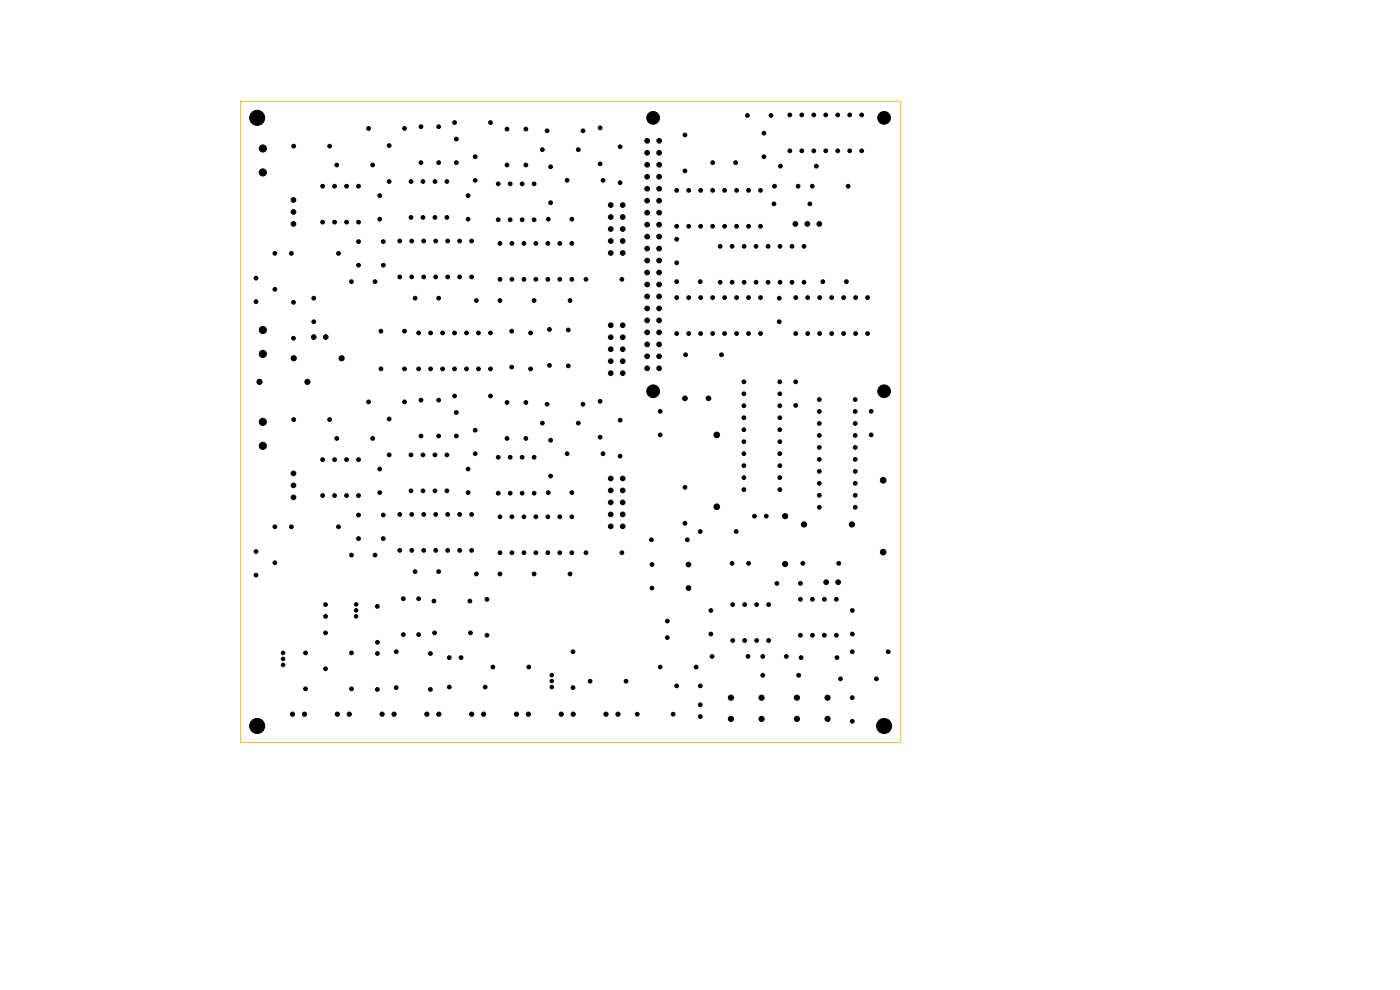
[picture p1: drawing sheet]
<svg xmlns="http://www.w3.org/2000/svg" width="297mm" height="210mm" viewBox="0 0 297 210" stroke-linecap="round" stroke-linejoin="round" font-family="sans-serif">
<path d="M51.1 21.5h140v136h-140z" fill="none" stroke="#fabd2f" stroke-width=".21"/>
<g fill="#000" stroke="#000" stroke-width=".21">
<circle cx="54.6" cy="25" r="1.6"/>
<circle cx="55.8" cy="31.5" r=".76"/>
<circle cx="55.8" cy="36.6" r=".76"/>
<circle cx="62.3" cy="31" r=".4"/>
<circle cx="68.4" cy="39.5" r=".4"/>
<circle cx="69.9" cy="31" r=".4"/>
<circle cx="71" cy="39.5" r=".4"/>
<circle cx="71.4" cy="35" r=".4"/>
<circle cx="73.5" cy="39.5" r=".4"/>
<circle cx="76.1" cy="39.5" r=".4"/>
<circle cx="78.2" cy="27.3" r=".4"/>
<circle cx="79.1" cy="35" r=".4"/>
<circle cx="82.6" cy="30.9" r=".4"/>
<circle cx="82.6" cy="38.5" r=".4"/>
<circle cx="85.8" cy="27.3" r=".4"/>
<circle cx="87.2" cy="38.5" r=".4"/>
<circle cx="89.3" cy="34.5" r=".4"/>
<circle cx="89.3" cy="26.9" r=".4"/>
<circle cx="89.7" cy="38.5" r=".4"/>
<circle cx="92.3" cy="38.5" r=".4"/>
<circle cx="93.1" cy="34.5" r=".4"/>
<circle cx="93.1" cy="26.9" r=".4"/>
<circle cx="94.8" cy="38.5" r=".4"/>
<circle cx="96.4" cy="26" r=".4"/>
<circle cx="96.8" cy="29.5" r=".4"/>
<circle cx="96.8" cy="34.5" r=".4"/>
<circle cx="100.8" cy="33.3" r=".4"/>
<circle cx="100.8" cy="38.3" r=".4"/>
<circle cx="104.1" cy="26" r=".4"/>
<circle cx="105.7" cy="39" r=".4"/>
<circle cx="107.6" cy="35" r=".4"/>
<circle cx="107.6" cy="27.4" r=".4"/>
<circle cx="108.2" cy="39" r=".4"/>
<circle cx="110.8" cy="39" r=".4"/>
<circle cx="111.6" cy="35" r=".4"/>
<circle cx="111.6" cy="27.4" r=".4"/>
<circle cx="113.3" cy="39" r=".4"/>
<circle cx="115.1" cy="31.8" r=".4"/>
<circle cx="116.1" cy="27.8" r=".4"/>
<circle cx="116.8" cy="35.4" r=".4"/>
<circle cx="120.3" cy="38.3" r=".4"/>
<circle cx="122.7" cy="31.8" r=".4"/>
<circle cx="123.7" cy="27.8" r=".4"/>
<circle cx="127.3" cy="34.8" r=".4"/>
<circle cx="127.3" cy="27.1" r=".4"/>
<circle cx="127.9" cy="38.3" r=".4"/>
<circle cx="131.6" cy="38.7" r=".4"/>
<circle cx="131.6" cy="31.1" r=".4"/>
<circle cx="137.3" cy="29.9" r=".5"/>
<circle cx="137.3" cy="37.5" r=".5"/>
<circle cx="137.3" cy="32.4" r=".5"/>
<circle cx="137.3" cy="35" r=".5"/>
<circle cx="138.6" cy="25" r="1.35"/>
<circle cx="139.8" cy="29.9" r=".5"/>
<circle cx="139.8" cy="32.4" r=".5"/>
<circle cx="139.8" cy="37.5" r=".5"/>
<circle cx="139.8" cy="35" r=".5"/>
<circle cx="145.3" cy="36.3" r=".4"/>
<circle cx="145.3" cy="28.6" r=".4"/>
<circle cx="151.2" cy="34.5" r=".4"/>
<circle cx="156.1" cy="34.5" r=".4"/>
<circle cx="158.6" cy="24.5" r=".4"/>
<circle cx="162.1" cy="33.3" r=".4"/>
<circle cx="162.1" cy="28.3" r=".4"/>
<circle cx="163.6" cy="24.5" r=".4"/>
<circle cx="164.3" cy="39.5" r=".4"/>
<circle cx="165.6" cy="35.3" r=".4"/>
<circle cx="167.6" cy="24.4" r=".4"/>
<circle cx="167.6" cy="32" r=".4"/>
<circle cx="169.3" cy="39.5" r=".4"/>
<circle cx="170.1" cy="24.4" r=".4"/>
<circle cx="170.1" cy="32" r=".4"/>
<circle cx="172.3" cy="39.5" r=".4"/>
<circle cx="172.6" cy="24.4" r=".4"/>
<circle cx="172.6" cy="32" r=".4"/>
<circle cx="173.2" cy="35.3" r=".4"/>
<circle cx="175.2" cy="32" r=".4"/>
<circle cx="175.2" cy="24.4" r=".4"/>
<circle cx="177.7" cy="24.4" r=".4"/>
<circle cx="177.7" cy="32" r=".4"/>
<circle cx="179.9" cy="39.5" r=".4"/>
<circle cx="180.3" cy="32" r=".4"/>
<circle cx="180.3" cy="24.4" r=".4"/>
<circle cx="182.8" cy="32" r=".4"/>
<circle cx="182.8" cy="24.4" r=".4"/>
<circle cx="187.6" cy="25" r="1.35"/>
<circle cx="54.3" cy="59" r=".4"/>
<circle cx="58.3" cy="53.7" r=".4"/>
<circle cx="61.8" cy="53.7" r=".4"/>
<circle cx="62.3" cy="42.4" r=".5"/>
<circle cx="62.3" cy="45" r=".5"/>
<circle cx="62.3" cy="47.5" r=".5"/>
<circle cx="68.4" cy="47.1" r=".4"/>
<circle cx="71" cy="47.1" r=".4"/>
<circle cx="71.8" cy="53.7" r=".4"/>
<circle cx="73.5" cy="47.1" r=".4"/>
<circle cx="74.6" cy="59.7" r=".4"/>
<circle cx="76.1" cy="56.2" r=".4"/>
<circle cx="76.1" cy="51.3" r=".4"/>
<circle cx="76.1" cy="47.1" r=".4"/>
<circle cx="79.6" cy="59.7" r=".4"/>
<circle cx="80.6" cy="41.5" r=".4"/>
<circle cx="80.6" cy="46.5" r=".4"/>
<circle cx="81.3" cy="56.2" r=".4"/>
<circle cx="81.3" cy="51.3" r=".4"/>
<circle cx="84.8" cy="51.1" r=".4"/>
<circle cx="84.8" cy="58.7" r=".4"/>
<circle cx="87.2" cy="46.1" r=".4"/>
<circle cx="87.4" cy="58.7" r=".4"/>
<circle cx="87.4" cy="51.1" r=".4"/>
<circle cx="89.7" cy="46.1" r=".4"/>
<circle cx="89.9" cy="58.7" r=".4"/>
<circle cx="89.9" cy="51.1" r=".4"/>
<circle cx="92.3" cy="46.1" r=".4"/>
<circle cx="92.4" cy="58.7" r=".4"/>
<circle cx="92.4" cy="51.1" r=".4"/>
<circle cx="94.8" cy="46.1" r=".4"/>
<circle cx="95" cy="51.1" r=".4"/>
<circle cx="95" cy="58.7" r=".4"/>
<circle cx="97.5" cy="58.7" r=".4"/>
<circle cx="97.5" cy="51.1" r=".4"/>
<circle cx="99.3" cy="41.5" r=".4"/>
<circle cx="99.3" cy="46.5" r=".4"/>
<circle cx="100.1" cy="58.7" r=".4"/>
<circle cx="100.1" cy="51.1" r=".4"/>
<circle cx="105.7" cy="46.6" r=".4"/>
<circle cx="106.1" cy="59.3" r=".4"/>
<circle cx="106.1" cy="51.6" r=".4"/>
<circle cx="108.2" cy="46.6" r=".4"/>
<circle cx="108.6" cy="51.6" r=".4"/>
<circle cx="108.6" cy="59.3" r=".4"/>
<circle cx="110.8" cy="46.6" r=".4"/>
<circle cx="111.1" cy="59.3" r=".4"/>
<circle cx="111.1" cy="51.6" r=".4"/>
<circle cx="113.3" cy="46.6" r=".4"/>
<circle cx="113.7" cy="51.6" r=".4"/>
<circle cx="113.7" cy="59.3" r=".4"/>
<circle cx="116.2" cy="59.3" r=".4"/>
<circle cx="116.2" cy="51.6" r=".4"/>
<circle cx="116.3" cy="46.5" r=".4"/>
<circle cx="116.8" cy="43" r=".4"/>
<circle cx="118.8" cy="59.3" r=".4"/>
<circle cx="118.8" cy="51.6" r=".4"/>
<circle cx="121.3" cy="59.3" r=".4"/>
<circle cx="121.3" cy="51.6" r=".4"/>
<circle cx="121.3" cy="46.5" r=".4"/>
<circle cx="124.3" cy="59.3" r=".4"/>
<circle cx="129.6" cy="46" r=".5"/>
<circle cx="129.6" cy="48.6" r=".5"/>
<circle cx="129.6" cy="51.1" r=".5"/>
<circle cx="129.6" cy="53.7" r=".5"/>
<circle cx="129.6" cy="43.5" r=".5"/>
<circle cx="131.9" cy="59.3" r=".4"/>
<circle cx="132.1" cy="48.6" r=".5"/>
<circle cx="132.1" cy="51.1" r=".5"/>
<circle cx="132.1" cy="46" r=".5"/>
<circle cx="132.1" cy="43.5" r=".5"/>
<circle cx="132.1" cy="53.7" r=".5"/>
<circle cx="137.3" cy="57.8" r=".5"/>
<circle cx="137.3" cy="45.1" r=".5"/>
<circle cx="137.3" cy="47.7" r=".5"/>
<circle cx="137.3" cy="50.2" r=".5"/>
<circle cx="137.3" cy="55.3" r=".5"/>
<circle cx="137.3" cy="52.7" r=".5"/>
<circle cx="137.3" cy="40" r=".5"/>
<circle cx="137.3" cy="42.6" r=".5"/>
<circle cx="139.8" cy="57.8" r=".5"/>
<circle cx="139.8" cy="55.3" r=".5"/>
<circle cx="139.8" cy="50.2" r=".5"/>
<circle cx="139.8" cy="47.7" r=".5"/>
<circle cx="139.8" cy="52.7" r=".5"/>
<circle cx="139.8" cy="45.1" r=".5"/>
<circle cx="139.8" cy="42.6" r=".5"/>
<circle cx="139.8" cy="40" r=".5"/>
<circle cx="143.6" cy="40.4" r=".4"/>
<circle cx="143.6" cy="48" r=".4"/>
<circle cx="143.6" cy="50.7" r=".4"/>
<circle cx="143.6" cy="59.7" r=".4"/>
<circle cx="143.6" cy="55.7" r=".4"/>
<circle cx="146.1" cy="40.4" r=".4"/>
<circle cx="146.1" cy="48" r=".4"/>
<circle cx="148.6" cy="59.7" r=".4"/>
<circle cx="148.6" cy="40.4" r=".4"/>
<circle cx="148.6" cy="48" r=".4"/>
<circle cx="151.2" cy="40.4" r=".4"/>
<circle cx="151.2" cy="48" r=".4"/>
<circle cx="152.8" cy="52.3" r=".4"/>
<circle cx="152.8" cy="59.9" r=".4"/>
<circle cx="153.7" cy="40.4" r=".4"/>
<circle cx="153.7" cy="48" r=".4"/>
<circle cx="155.3" cy="52.3" r=".4"/>
<circle cx="155.3" cy="59.9" r=".4"/>
<circle cx="156.3" cy="40.4" r=".4"/>
<circle cx="156.3" cy="48" r=".4"/>
<circle cx="157.9" cy="59.9" r=".4"/>
<circle cx="157.9" cy="52.3" r=".4"/>
<circle cx="158.8" cy="40.4" r=".4"/>
<circle cx="158.8" cy="48" r=".4"/>
<circle cx="160.4" cy="59.9" r=".4"/>
<circle cx="160.4" cy="52.3" r=".4"/>
<circle cx="161.3" cy="40.4" r=".4"/>
<circle cx="161.3" cy="48" r=".4"/>
<circle cx="162.9" cy="52.3" r=".4"/>
<circle cx="162.9" cy="59.9" r=".4"/>
<circle cx="164.2" cy="43.3" r=".4"/>
<circle cx="165.5" cy="52.3" r=".4"/>
<circle cx="165.5" cy="59.9" r=".4"/>
<circle cx="168" cy="52.3" r=".4"/>
<circle cx="168" cy="59.9" r=".4"/>
<circle cx="168.7" cy="47.5" r=".5"/>
<circle cx="170.6" cy="52.3" r=".4"/>
<circle cx="170.6" cy="59.9" r=".4"/>
<circle cx="171.3" cy="47.5" r=".5"/>
<circle cx="171.8" cy="43.3" r=".4"/>
<circle cx="173.8" cy="47.5" r=".5"/>
<circle cx="174.6" cy="59.7" r=".4"/>
<circle cx="179.6" cy="59.7" r=".4"/>
<circle cx="54.3" cy="64" r=".4"/>
<circle cx="55.8" cy="75.1" r=".76"/>
<circle cx="55.8" cy="70" r=".76"/>
<circle cx="58.3" cy="61.4" r=".4"/>
<circle cx="62.3" cy="64.1" r=".4"/>
<circle cx="62.3" cy="71.8" r=".4"/>
<circle cx="62.3" cy="76" r=".55"/>
<circle cx="66.6" cy="63.3" r=".4"/>
<circle cx="66.6" cy="68.3" r=".4"/>
<circle cx="66.6" cy="71.5" r=".5"/>
<circle cx="69.1" cy="71.5" r=".5"/>
<circle cx="72.5" cy="76" r=".55"/>
<circle cx="80.8" cy="70.3" r=".4"/>
<circle cx="80.8" cy="78.3" r=".4"/>
<circle cx="85.8" cy="70.3" r=".4"/>
<circle cx="85.8" cy="78.3" r=".4"/>
<circle cx="88.1" cy="63.3" r=".4"/>
<circle cx="88.8" cy="78.3" r=".4"/>
<circle cx="88.8" cy="70.6" r=".4"/>
<circle cx="91.4" cy="70.6" r=".4"/>
<circle cx="91.4" cy="78.3" r=".4"/>
<circle cx="93.1" cy="63.3" r=".4"/>
<circle cx="93.9" cy="70.6" r=".4"/>
<circle cx="93.9" cy="78.3" r=".4"/>
<circle cx="96.4" cy="78.3" r=".4"/>
<circle cx="96.4" cy="70.6" r=".4"/>
<circle cx="99" cy="70.6" r=".4"/>
<circle cx="99" cy="78.3" r=".4"/>
<circle cx="101.1" cy="63.7" r=".4"/>
<circle cx="101.5" cy="70.6" r=".4"/>
<circle cx="101.5" cy="78.3" r=".4"/>
<circle cx="104.1" cy="78.3" r=".4"/>
<circle cx="104.1" cy="70.6" r=".4"/>
<circle cx="106.1" cy="63.7" r=".4"/>
<circle cx="108.6" cy="70.3" r=".4"/>
<circle cx="108.6" cy="77.9" r=".4"/>
<circle cx="112.6" cy="70.6" r=".4"/>
<circle cx="112.6" cy="78.3" r=".4"/>
<circle cx="113.3" cy="63.7" r=".4"/>
<circle cx="116.6" cy="69.9" r=".4"/>
<circle cx="116.6" cy="77.5" r=".4"/>
<circle cx="120.6" cy="70" r=".4"/>
<circle cx="120.6" cy="77.6" r=".4"/>
<circle cx="120.9" cy="63.7" r=".4"/>
<circle cx="129.6" cy="76.6" r=".5"/>
<circle cx="129.6" cy="69" r=".5"/>
<circle cx="129.6" cy="74.1" r=".5"/>
<circle cx="129.6" cy="79.2" r=".5"/>
<circle cx="129.6" cy="71.5" r=".5"/>
<circle cx="132.1" cy="76.6" r=".5"/>
<circle cx="132.1" cy="79.2" r=".5"/>
<circle cx="132.1" cy="69" r=".5"/>
<circle cx="132.1" cy="71.5" r=".5"/>
<circle cx="132.1" cy="74.1" r=".5"/>
<circle cx="137.3" cy="78.1" r=".5"/>
<circle cx="137.3" cy="75.6" r=".5"/>
<circle cx="137.3" cy="62.9" r=".5"/>
<circle cx="137.3" cy="68" r=".5"/>
<circle cx="137.3" cy="65.4" r=".5"/>
<circle cx="137.3" cy="60.4" r=".5"/>
<circle cx="137.3" cy="70.5" r=".5"/>
<circle cx="137.3" cy="73.1" r=".5"/>
<circle cx="139.8" cy="60.4" r=".5"/>
<circle cx="139.8" cy="65.4" r=".5"/>
<circle cx="139.8" cy="78.1" r=".5"/>
<circle cx="139.8" cy="75.6" r=".5"/>
<circle cx="139.8" cy="73.1" r=".5"/>
<circle cx="139.8" cy="68" r=".5"/>
<circle cx="139.8" cy="62.9" r=".5"/>
<circle cx="139.8" cy="70.5" r=".5"/>
<circle cx="143.6" cy="70.8" r=".4"/>
<circle cx="143.6" cy="63.1" r=".4"/>
<circle cx="145.4" cy="75.3" r=".4"/>
<circle cx="146.1" cy="70.8" r=".4"/>
<circle cx="146.1" cy="63.1" r=".4"/>
<circle cx="148.6" cy="70.8" r=".4"/>
<circle cx="148.6" cy="63.1" r=".4"/>
<circle cx="151.2" cy="70.8" r=".4"/>
<circle cx="151.2" cy="63.1" r=".4"/>
<circle cx="153.1" cy="75.3" r=".4"/>
<circle cx="153.7" cy="70.8" r=".4"/>
<circle cx="153.7" cy="63.1" r=".4"/>
<circle cx="156.3" cy="70.8" r=".4"/>
<circle cx="156.3" cy="63.1" r=".4"/>
<circle cx="158.8" cy="63.1" r=".4"/>
<circle cx="158.8" cy="70.8" r=".4"/>
<circle cx="161.3" cy="70.8" r=".4"/>
<circle cx="161.3" cy="63.1" r=".4"/>
<circle cx="165.3" cy="68.3" r=".4"/>
<circle cx="165.3" cy="63.3" r=".4"/>
<circle cx="168.8" cy="70.8" r=".4"/>
<circle cx="168.8" cy="63.1" r=".4"/>
<circle cx="171.3" cy="63.1" r=".4"/>
<circle cx="171.3" cy="70.8" r=".4"/>
<circle cx="173.9" cy="63.1" r=".4"/>
<circle cx="173.9" cy="70.8" r=".4"/>
<circle cx="176.4" cy="63.1" r=".4"/>
<circle cx="176.4" cy="70.8" r=".4"/>
<circle cx="179" cy="70.8" r=".4"/>
<circle cx="179" cy="63.1" r=".4"/>
<circle cx="181.5" cy="63.1" r=".4"/>
<circle cx="181.5" cy="70.8" r=".4"/>
<circle cx="184" cy="63.1" r=".4"/>
<circle cx="184" cy="70.8" r=".4"/>
<circle cx="55.1" cy="81" r=".55"/>
<circle cx="55.8" cy="89.5" r=".76"/>
<circle cx="55.8" cy="94.6" r=".76"/>
<circle cx="62.3" cy="89" r=".4"/>
<circle cx="65.2" cy="81" r=".55"/>
<circle cx="68.4" cy="97.5" r=".4"/>
<circle cx="69.9" cy="89" r=".4"/>
<circle cx="71" cy="97.5" r=".4"/>
<circle cx="71.4" cy="93" r=".4"/>
<circle cx="73.5" cy="97.5" r=".4"/>
<circle cx="76.1" cy="97.5" r=".4"/>
<circle cx="78.2" cy="85.3" r=".4"/>
<circle cx="79.1" cy="93" r=".4"/>
<circle cx="80.6" cy="99.5" r=".4"/>
<circle cx="82.6" cy="96.5" r=".4"/>
<circle cx="82.6" cy="88.9" r=".4"/>
<circle cx="85.8" cy="85.3" r=".4"/>
<circle cx="87.2" cy="96.5" r=".4"/>
<circle cx="89.3" cy="84.9" r=".4"/>
<circle cx="89.3" cy="92.5" r=".4"/>
<circle cx="89.7" cy="96.5" r=".4"/>
<circle cx="92.3" cy="96.5" r=".4"/>
<circle cx="93.1" cy="92.5" r=".4"/>
<circle cx="93.1" cy="84.9" r=".4"/>
<circle cx="94.8" cy="96.5" r=".4"/>
<circle cx="96.4" cy="84" r=".4"/>
<circle cx="96.8" cy="92.5" r=".4"/>
<circle cx="96.8" cy="87.5" r=".4"/>
<circle cx="99.3" cy="99.5" r=".4"/>
<circle cx="100.8" cy="91.3" r=".4"/>
<circle cx="100.8" cy="96.3" r=".4"/>
<circle cx="104.1" cy="84" r=".4"/>
<circle cx="105.7" cy="97" r=".4"/>
<circle cx="107.6" cy="93" r=".4"/>
<circle cx="107.6" cy="85.4" r=".4"/>
<circle cx="108.2" cy="97" r=".4"/>
<circle cx="110.8" cy="97" r=".4"/>
<circle cx="111.6" cy="85.4" r=".4"/>
<circle cx="111.6" cy="93" r=".4"/>
<circle cx="113.3" cy="97" r=".4"/>
<circle cx="115.1" cy="89.8" r=".4"/>
<circle cx="116.1" cy="85.7" r=".4"/>
<circle cx="116.8" cy="93.4" r=".4"/>
<circle cx="120.3" cy="96.3" r=".4"/>
<circle cx="122.7" cy="89.8" r=".4"/>
<circle cx="123.7" cy="85.7" r=".4"/>
<circle cx="127.3" cy="92.8" r=".4"/>
<circle cx="127.3" cy="85.1" r=".4"/>
<circle cx="127.9" cy="96.3" r=".4"/>
<circle cx="131.6" cy="89.1" r=".4"/>
<circle cx="131.6" cy="96.8" r=".4"/>
<circle cx="138.6" cy="83" r="1.35"/>
<circle cx="140.1" cy="87.3" r=".4"/>
<circle cx="140.1" cy="92.3" r=".4"/>
<circle cx="145.3" cy="84.5" r=".5"/>
<circle cx="150.3" cy="84.5" r=".5"/>
<circle cx="152.1" cy="92.3" r=".6"/>
<circle cx="157.8" cy="96.2" r=".4"/>
<circle cx="157.8" cy="98.8" r=".4"/>
<circle cx="157.8" cy="86.1" r=".4"/>
<circle cx="157.8" cy="91.2" r=".4"/>
<circle cx="157.8" cy="81" r=".4"/>
<circle cx="157.8" cy="83.5" r=".4"/>
<circle cx="157.8" cy="88.6" r=".4"/>
<circle cx="157.8" cy="93.7" r=".4"/>
<circle cx="165.4" cy="83.5" r=".4"/>
<circle cx="165.4" cy="96.2" r=".4"/>
<circle cx="165.4" cy="88.6" r=".4"/>
<circle cx="165.4" cy="91.2" r=".4"/>
<circle cx="165.4" cy="81" r=".4"/>
<circle cx="165.4" cy="98.8" r=".4"/>
<circle cx="165.4" cy="93.7" r=".4"/>
<circle cx="165.4" cy="86.1" r=".4"/>
<circle cx="168.8" cy="81" r=".4"/>
<circle cx="168.8" cy="86" r=".4"/>
<circle cx="173.8" cy="97.4" r=".4"/>
<circle cx="173.8" cy="84.7" r=".4"/>
<circle cx="173.8" cy="89.8" r=".4"/>
<circle cx="173.8" cy="94.9" r=".4"/>
<circle cx="173.8" cy="87.3" r=".4"/>
<circle cx="173.8" cy="100" r=".4"/>
<circle cx="173.8" cy="92.4" r=".4"/>
<circle cx="181.4" cy="97.4" r=".4"/>
<circle cx="181.4" cy="92.4" r=".4"/>
<circle cx="181.4" cy="100" r=".4"/>
<circle cx="181.4" cy="89.8" r=".4"/>
<circle cx="181.4" cy="87.3" r=".4"/>
<circle cx="181.4" cy="94.9" r=".4"/>
<circle cx="181.4" cy="84.7" r=".4"/>
<circle cx="184.8" cy="87.3" r=".4"/>
<circle cx="184.8" cy="92.3" r=".4"/>
<circle cx="187.6" cy="83" r="1.35"/>
<circle cx="54.3" cy="117" r=".4"/>
<circle cx="58.3" cy="119.4" r=".4"/>
<circle cx="58.3" cy="111.8" r=".4"/>
<circle cx="61.8" cy="111.8" r=".4"/>
<circle cx="62.3" cy="103" r=".5"/>
<circle cx="62.3" cy="105.5" r=".5"/>
<circle cx="62.3" cy="100.4" r=".5"/>
<circle cx="68.4" cy="105.1" r=".4"/>
<circle cx="71" cy="105.1" r=".4"/>
<circle cx="71.8" cy="111.8" r=".4"/>
<circle cx="73.5" cy="105.1" r=".4"/>
<circle cx="74.6" cy="117.7" r=".4"/>
<circle cx="76.1" cy="105.1" r=".4"/>
<circle cx="76.1" cy="114.2" r=".4"/>
<circle cx="76.1" cy="109.2" r=".4"/>
<circle cx="79.6" cy="117.7" r=".4"/>
<circle cx="80.6" cy="104.5" r=".4"/>
<circle cx="81.3" cy="109.2" r=".4"/>
<circle cx="81.3" cy="114.2" r=".4"/>
<circle cx="84.8" cy="116.8" r=".4"/>
<circle cx="84.8" cy="109.1" r=".4"/>
<circle cx="87.2" cy="104.1" r=".4"/>
<circle cx="87.3" cy="109.1" r=".4"/>
<circle cx="87.3" cy="116.8" r=".4"/>
<circle cx="89.7" cy="104.1" r=".4"/>
<circle cx="89.9" cy="116.8" r=".4"/>
<circle cx="89.9" cy="109.1" r=".4"/>
<circle cx="92.3" cy="104.1" r=".4"/>
<circle cx="92.4" cy="116.8" r=".4"/>
<circle cx="92.4" cy="109.1" r=".4"/>
<circle cx="94.8" cy="104.1" r=".4"/>
<circle cx="95" cy="109.1" r=".4"/>
<circle cx="95" cy="116.8" r=".4"/>
<circle cx="97.5" cy="109.1" r=".4"/>
<circle cx="97.5" cy="116.8" r=".4"/>
<circle cx="99.3" cy="104.5" r=".4"/>
<circle cx="100" cy="109.1" r=".4"/>
<circle cx="100" cy="116.8" r=".4"/>
<circle cx="105.7" cy="104.6" r=".4"/>
<circle cx="106.1" cy="117.2" r=".4"/>
<circle cx="106.1" cy="109.6" r=".4"/>
<circle cx="108.2" cy="104.6" r=".4"/>
<circle cx="108.6" cy="117.2" r=".4"/>
<circle cx="108.6" cy="109.6" r=".4"/>
<circle cx="110.8" cy="104.6" r=".4"/>
<circle cx="111.1" cy="109.6" r=".4"/>
<circle cx="111.1" cy="117.2" r=".4"/>
<circle cx="113.3" cy="104.6" r=".4"/>
<circle cx="113.7" cy="117.2" r=".4"/>
<circle cx="113.7" cy="109.6" r=".4"/>
<circle cx="116.2" cy="117.2" r=".4"/>
<circle cx="116.2" cy="109.6" r=".4"/>
<circle cx="116.3" cy="104.5" r=".4"/>
<circle cx="116.8" cy="101" r=".4"/>
<circle cx="118.8" cy="109.6" r=".4"/>
<circle cx="118.8" cy="117.2" r=".4"/>
<circle cx="121.3" cy="117.2" r=".4"/>
<circle cx="121.3" cy="109.6" r=".4"/>
<circle cx="121.3" cy="104.5" r=".4"/>
<circle cx="124.3" cy="117.2" r=".4"/>
<circle cx="129.6" cy="101.5" r=".5"/>
<circle cx="129.6" cy="106.6" r=".5"/>
<circle cx="129.6" cy="109.1" r=".5"/>
<circle cx="129.6" cy="111.7" r=".5"/>
<circle cx="129.6" cy="104" r=".5"/>
<circle cx="131.9" cy="117.2" r=".4"/>
<circle cx="132.1" cy="101.5" r=".5"/>
<circle cx="132.1" cy="104" r=".5"/>
<circle cx="132.1" cy="109.1" r=".5"/>
<circle cx="132.1" cy="106.6" r=".5"/>
<circle cx="132.1" cy="111.7" r=".5"/>
<circle cx="138.2" cy="114.5" r=".4"/>
<circle cx="138.3" cy="119.7" r=".4"/>
<circle cx="145.3" cy="111" r=".4"/>
<circle cx="145.3" cy="103.4" r=".4"/>
<circle cx="145.8" cy="114.5" r=".4"/>
<circle cx="146.1" cy="119.7" r=".5"/>
<circle cx="148.6" cy="112.8" r=".4"/>
<circle cx="152.1" cy="107.5" r=".6"/>
<circle cx="155.3" cy="119.5" r=".4"/>
<circle cx="156.2" cy="112.8" r=".4"/>
<circle cx="157.8" cy="101.3" r=".4"/>
<circle cx="157.8" cy="103.9" r=".4"/>
<circle cx="158.8" cy="119.5" r=".4"/>
<circle cx="160.1" cy="109.5" r=".4"/>
<circle cx="162.6" cy="109.5" r=".4"/>
<circle cx="165.4" cy="103.9" r=".4"/>
<circle cx="165.4" cy="101.3" r=".4"/>
<circle cx="166.6" cy="119.7" r=".55"/>
<circle cx="166.6" cy="109.5" r=".55"/>
<circle cx="170.3" cy="119.5" r=".4"/>
<circle cx="170.6" cy="111.2" r=".55"/>
<circle cx="173.8" cy="102.5" r=".4"/>
<circle cx="173.8" cy="105.1" r=".4"/>
<circle cx="173.8" cy="107.6" r=".4"/>
<circle cx="177.9" cy="119.5" r=".4"/>
<circle cx="180.7" cy="111.2" r=".55"/>
<circle cx="181.4" cy="102.5" r=".4"/>
<circle cx="181.4" cy="105.1" r=".4"/>
<circle cx="181.4" cy="107.6" r=".4"/>
<circle cx="187.4" cy="117.1" r=".6"/>
<circle cx="187.4" cy="101.9" r=".6"/>
<circle cx="54.3" cy="122" r=".4"/>
<circle cx="60.1" cy="138.5" r=".38"/>
<circle cx="60.1" cy="139.8" r=".38"/>
<circle cx="64.8" cy="138.5" r=".4"/>
<circle cx="69.1" cy="134.3" r=".4"/>
<circle cx="69.1" cy="128.2" r=".4"/>
<circle cx="69.1" cy="130.8" r=".4"/>
<circle cx="74.6" cy="138.5" r=".4"/>
<circle cx="75.6" cy="130.7" r=".37"/>
<circle cx="75.6" cy="129.5" r=".37"/>
<circle cx="75.6" cy="128.2" r=".37"/>
<circle cx="80.1" cy="136.3" r=".4"/>
<circle cx="80.1" cy="128.6" r=".4"/>
<circle cx="80.1" cy="138.6" r=".4"/>
<circle cx="84.1" cy="138.3" r=".4"/>
<circle cx="85.6" cy="134.6" r=".4"/>
<circle cx="85.6" cy="127" r=".4"/>
<circle cx="88.1" cy="121.2" r=".4"/>
<circle cx="88.8" cy="127" r=".4"/>
<circle cx="88.8" cy="134.6" r=".4"/>
<circle cx="91.3" cy="138.6" r=".4"/>
<circle cx="92.1" cy="127.5" r=".4"/>
<circle cx="92.2" cy="134.3" r=".4"/>
<circle cx="93.1" cy="121.2" r=".4"/>
<circle cx="95.3" cy="139.5" r=".4"/>
<circle cx="97.8" cy="139.5" r=".4"/>
<circle cx="99.7" cy="127.5" r=".4"/>
<circle cx="99.8" cy="134.3" r=".4"/>
<circle cx="101.1" cy="121.8" r=".4"/>
<circle cx="103.3" cy="134.8" r=".4"/>
<circle cx="103.3" cy="127.1" r=".4"/>
<circle cx="106.1" cy="121.8" r=".4"/>
<circle cx="113.3" cy="121.8" r=".4"/>
<circle cx="120.9" cy="121.8" r=".4"/>
<circle cx="121.6" cy="138.3" r=".4"/>
<circle cx="138.3" cy="124.8" r=".4"/>
<circle cx="141.6" cy="135.3" r=".4"/>
<circle cx="141.6" cy="131.8" r=".4"/>
<circle cx="146.1" cy="124.7" r=".5"/>
<circle cx="150.8" cy="129.5" r=".4"/>
<circle cx="150.8" cy="134.5" r=".4"/>
<circle cx="151.1" cy="139.3" r=".4"/>
<circle cx="155.4" cy="135.9" r=".4"/>
<circle cx="155.4" cy="128.2" r=".4"/>
<circle cx="158" cy="135.9" r=".4"/>
<circle cx="158" cy="128.2" r=".4"/>
<circle cx="158.7" cy="139.3" r=".4"/>
<circle cx="160.5" cy="135.9" r=".4"/>
<circle cx="160.5" cy="128.2" r=".4"/>
<circle cx="161.8" cy="139.3" r=".4"/>
<circle cx="163.1" cy="135.9" r=".4"/>
<circle cx="163.1" cy="128.2" r=".4"/>
<circle cx="164.8" cy="123.8" r=".4"/>
<circle cx="166.8" cy="139.3" r=".4"/>
<circle cx="169.8" cy="123.8" r=".4"/>
<circle cx="169.8" cy="127.1" r=".4"/>
<circle cx="169.8" cy="134.8" r=".4"/>
<circle cx="169.9" cy="139.5" r=".4"/>
<circle cx="172.4" cy="127.1" r=".4"/>
<circle cx="172.4" cy="134.8" r=".4"/>
<circle cx="174.9" cy="127.1" r=".4"/>
<circle cx="174.9" cy="134.8" r=".4"/>
<circle cx="175.3" cy="123.5" r=".5"/>
<circle cx="177.4" cy="127.1" r=".4"/>
<circle cx="177.4" cy="134.8" r=".4"/>
<circle cx="177.6" cy="139.5" r=".4"/>
<circle cx="177.8" cy="123.5" r=".5"/>
<circle cx="180.8" cy="129.5" r=".4"/>
<circle cx="180.8" cy="134.5" r=".4"/>
<circle cx="180.8" cy="138.3" r=".4"/>
<circle cx="188.4" cy="138.3" r=".4"/>
<circle cx="54.6" cy="154" r="1.6"/>
<circle cx="60.1" cy="141" r=".38"/>
<circle cx="62.1" cy="151.5" r=".45"/>
<circle cx="64.6" cy="151.5" r=".45"/>
<circle cx="64.8" cy="146.1" r=".4"/>
<circle cx="69.1" cy="141.9" r=".4"/>
<circle cx="71.6" cy="151.5" r=".45"/>
<circle cx="74.1" cy="151.5" r=".45"/>
<circle cx="74.6" cy="146.1" r=".4"/>
<circle cx="80.1" cy="146.3" r=".4"/>
<circle cx="81.1" cy="151.5" r=".45"/>
<circle cx="83.6" cy="151.5" r=".45"/>
<circle cx="84.1" cy="145.9" r=".4"/>
<circle cx="90.6" cy="151.5" r=".45"/>
<circle cx="91.3" cy="146.3" r=".4"/>
<circle cx="93.1" cy="151.5" r=".45"/>
<circle cx="95.3" cy="145.8" r=".4"/>
<circle cx="100.1" cy="151.5" r=".45"/>
<circle cx="102.6" cy="151.5" r=".45"/>
<circle cx="102.9" cy="145.8" r=".4"/>
<circle cx="104.6" cy="141.5" r=".4"/>
<circle cx="109.6" cy="151.5" r=".45"/>
<circle cx="112.1" cy="151.5" r=".45"/>
<circle cx="112.2" cy="141.5" r=".4"/>
<circle cx="117.1" cy="145.8" r=".37"/>
<circle cx="117.1" cy="143.2" r=".37"/>
<circle cx="117.1" cy="144.5" r=".37"/>
<circle cx="119.1" cy="151.5" r=".45"/>
<circle cx="121.6" cy="145.9" r=".4"/>
<circle cx="121.6" cy="151.5" r=".45"/>
<circle cx="125.2" cy="144.5" r=".4"/>
<circle cx="128.6" cy="151.5" r=".45"/>
<circle cx="131.1" cy="151.5" r=".45"/>
<circle cx="132.8" cy="144.5" r=".4"/>
<circle cx="135.2" cy="151.5" r=".4"/>
<circle cx="140.1" cy="141.5" r=".4"/>
<circle cx="142.8" cy="151.5" r=".4"/>
<circle cx="143.6" cy="145.5" r=".4"/>
<circle cx="147.7" cy="141.5" r=".4"/>
<circle cx="148.6" cy="149.5" r=".4"/>
<circle cx="148.6" cy="145.5" r=".4"/>
<circle cx="148.6" cy="152" r=".4"/>
<circle cx="155.1" cy="152.5" r=".55"/>
<circle cx="155.1" cy="148" r=".55"/>
<circle cx="161.6" cy="152.5" r=".55"/>
<circle cx="161.6" cy="148" r=".55"/>
<circle cx="161.8" cy="143.3" r=".4"/>
<circle cx="169.1" cy="152.5" r=".55"/>
<circle cx="169.1" cy="148" r=".55"/>
<circle cx="169.4" cy="143.3" r=".4"/>
<circle cx="175.6" cy="152.5" r=".55"/>
<circle cx="175.6" cy="148" r=".55"/>
<circle cx="178.3" cy="144" r=".4"/>
<circle cx="180.8" cy="153" r=".4"/>
<circle cx="180.8" cy="148" r=".4"/>
<circle cx="185.9" cy="144" r=".4"/>
<circle cx="187.6" cy="154" r="1.6"/>
</g>
</svg>
